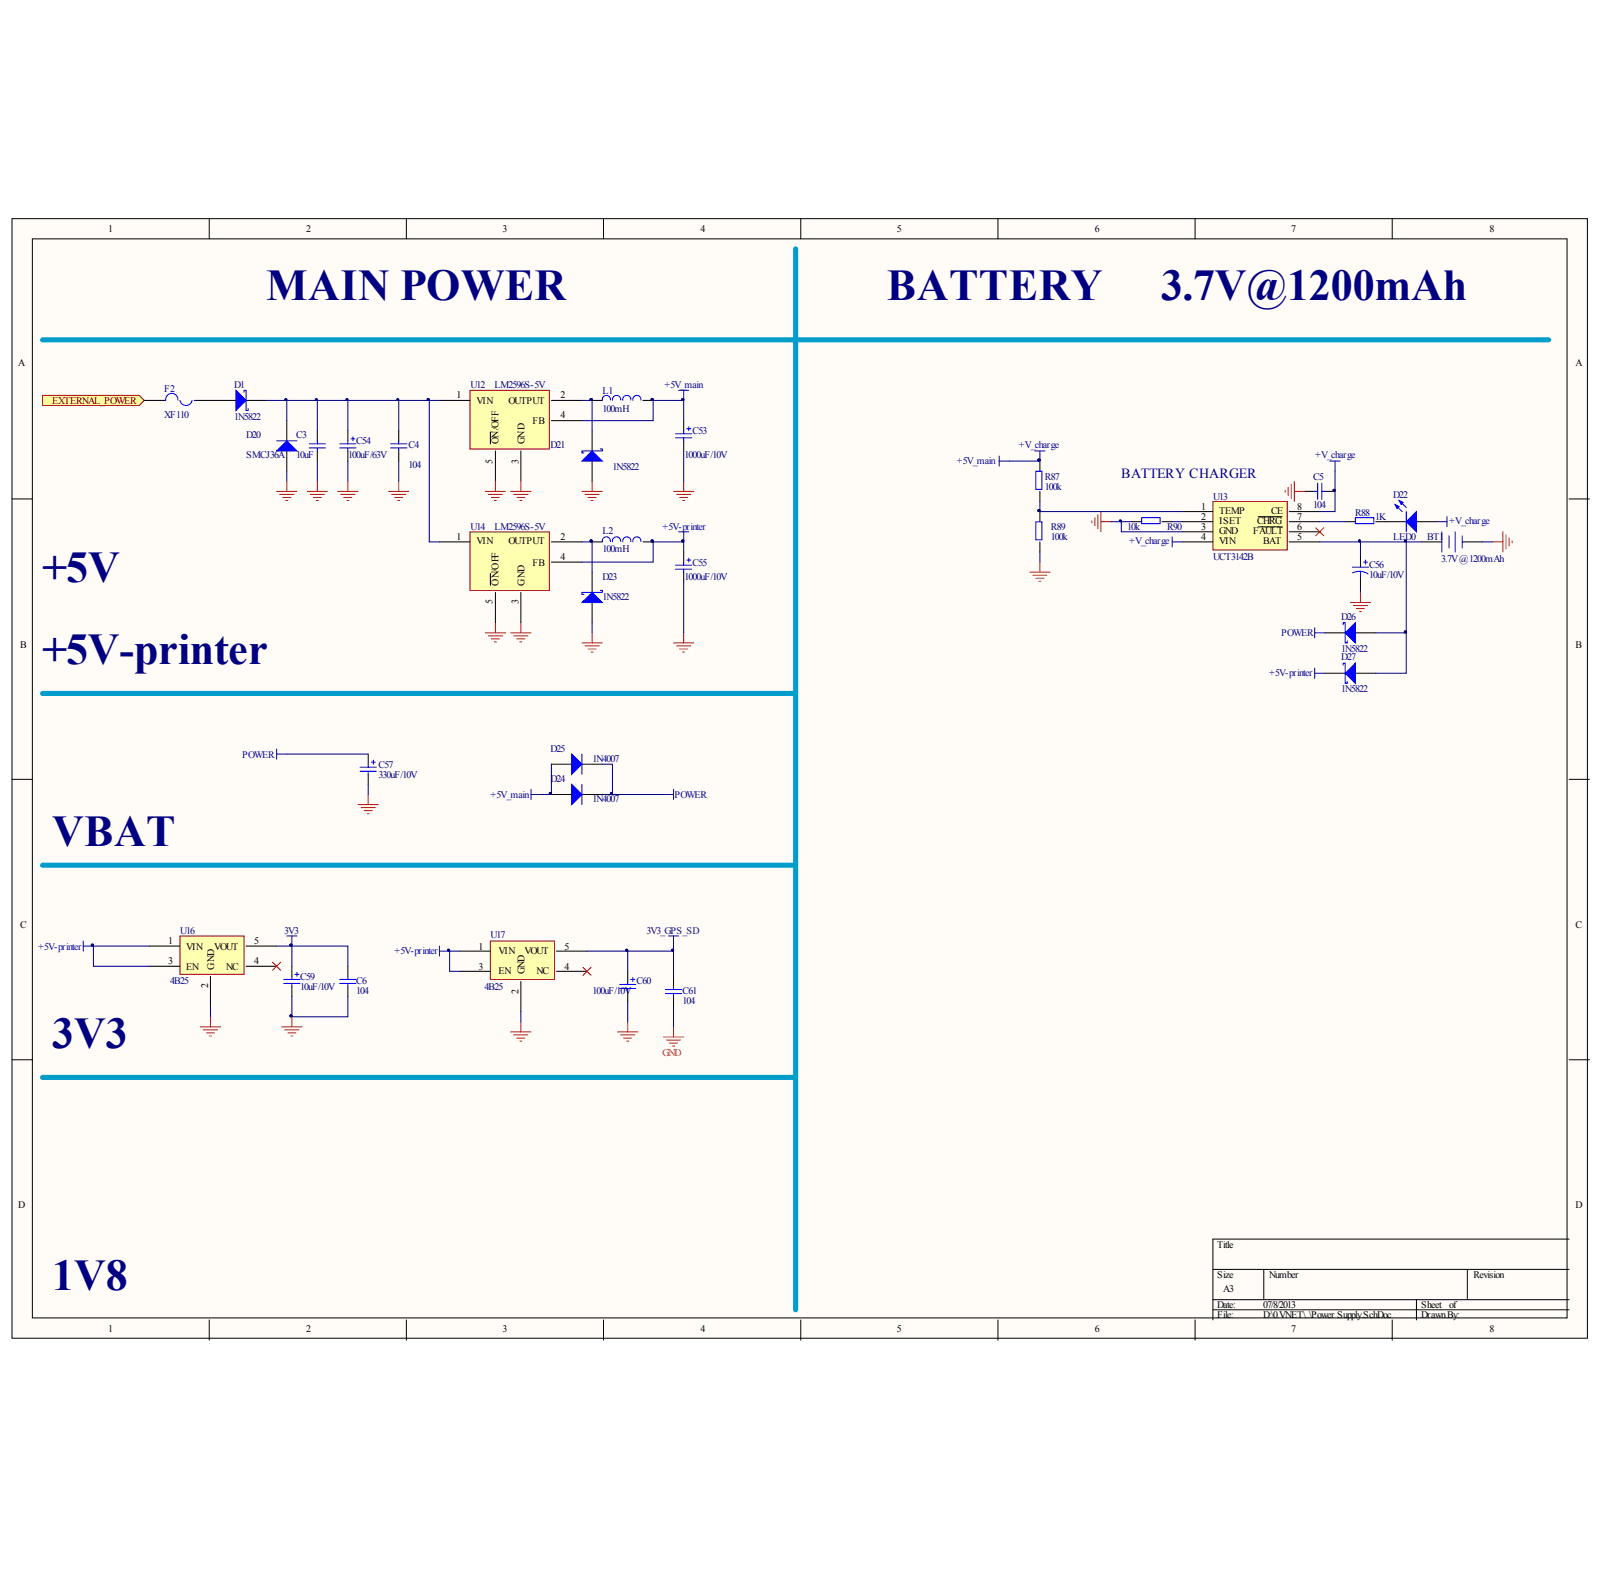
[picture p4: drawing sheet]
<svg xmlns="http://www.w3.org/2000/svg" width="100mm" height="98mm" viewBox="0 0 100 98" stroke-linecap="round" stroke-linejoin="round" font-family="sans-serif">
<defs><g id="words">
<g font-size="2.7" fill="#000080">
<text x="16.6" y="18.7">MAIN POWER</text>
<text x="55.2" y="18.7">BATTERY</text>
<text x="72.2" y="18.7">3.7V@1200mAh</text>
<text x="2.6" y="36.2">+5V</text>
<text x="2.6" y="41.3">+5V-printer</text>
<text x="3.2" y="52.7">VBAT</text>
<text x="3.2" y="65.2">3V3</text>
<text x="3.2" y="80.3">1V8</text>
</g>
<text font-size=".9" fill="#000080" x="69.7" y="29.8">BATTERY CHARGER</text>
<g font-size=".6">
<text x="6.7" y="14.4">1</text>
<text x="19.1" y="14.4">2</text>
<text x="31.3" y="14.4">3</text>
<text x="43.6" y="14.4">4</text>
<text x="55.8" y="14.4">5</text>
<text x="68.1" y="14.4">6</text>
<text x="80.3" y="14.4">7</text>
<text x="92.6" y="14.4">8</text>
<text x="1.1" y="22.8">A</text>
<text x="98" y="22.8">A</text>
<text x="28.4" y="24.8">1</text>
<text x="29.6" y="25.1">VIN</text>
<text x="30.6" y="28.9" transform="rotate(-90 30.6 28.9)">5</text>
<text x="31" y="27.6" transform="rotate(-90 31 27.6)">ON/OFF</text>
<text x="31.6" y="25.1">OUTPUT</text>
<text x="32.3" y="28.9" transform="rotate(-90 32.3 28.9)">3</text>
<text x="32.6" y="27.6" transform="rotate(-90 32.6 27.6)">GND</text>
<text x="33.1" y="26.4">FB</text>
<text x="34.9" y="24.8">2</text>
<text x="34.9" y="26">4</text>
<text x="28.4" y="33.6">1</text>
<text x="29.6" y="33.9">VIN</text>
<text x="31.6" y="33.9">OUTPUT</text>
<text x="33.1" y="35.2">FB</text>
<text x="34.9" y="33.6">2</text>
<text x="34.9" y="34.9">4</text>
<text x="74.7" y="31.7">1</text>
<text x="74.7" y="32.4">2</text>
<text x="74.7" y="33">3</text>
<text x="74.7" y="33.6">4</text>
<text x="75.8" y="32">TEMP</text>
<text x="75.8" y="32.6">ISET</text>
<text x="75.8" y="33.2">GND</text>
<text x="75.8" y="33.9">VIN</text>
<text x="77.9" y="33.2">FAULT</text>
<text x="78.2" y="32.6">CHRG</text>
<text x="78.6" y="33.9">BAT</text>
<text x="79.1" y="32">CE</text>
<text x="80.7" y="33.6">5</text>
<text x="80.7" y="33">6</text>
<text x="80.7" y="32.4">7</text>
<text x="80.7" y="31.7">8</text>
<text x="1.2" y="40.3">B</text>
<text x="30.6" y="37.6" transform="rotate(-90 30.6 37.6)">5</text>
<text x="31" y="36.5" transform="rotate(-90 31 36.5)">ON/OFF</text>
<text x="32.3" y="37.6" transform="rotate(-90 32.3 37.6)">3</text>
<text x="32.6" y="36.5" transform="rotate(-90 32.6 36.5)">GND</text>
<text x="98" y="40.3">B</text>
<text x="1.2" y="57.8">C</text>
<text x="10.5" y="58.8">1</text>
<text x="10.5" y="60">3</text>
<text x="11.6" y="59.1">VIN</text>
<text x="13.3" y="59.1">VOUT</text>
<text x="15.8" y="60">4</text>
<text x="15.8" y="58.8">5</text>
<text x="29.8" y="59.1">1</text>
<text x="31" y="59.4">VIN</text>
<text x="32.6" y="59.4">VOUT</text>
<text x="35.1" y="59.1">5</text>
<text x="98" y="57.8">C</text>
<text x="11.6" y="60.4">EN</text>
<text x="13" y="61.5" transform="rotate(-90 13 61.5)">2</text>
<text x="13.3" y="60.4" transform="rotate(-90 13.3 60.4)">GND</text>
<text x="14.1" y="60.4">NC</text>
<text x="29.8" y="60.4">3</text>
<text x="31" y="60.6">EN</text>
<text x="32.3" y="61.9" transform="rotate(-90 32.3 61.9)">2</text>
<text x="32.6" y="60.6" transform="rotate(-90 32.6 60.6)">GND</text>
<text x="33.4" y="60.6">NC</text>
<text x="35.1" y="60.4">4</text>
<text x="1.1" y="75.2">D</text>
<text x="75.7" y="77.7">Title</text>
<text x="98" y="75.2">D</text>
<text x="6.7" y="82.9">1</text>
<text x="19.1" y="82.9">2</text>
<text x="31.3" y="82.9">3</text>
<text x="43.6" y="82.9">4</text>
<text x="55.8" y="82.9">5</text>
<text x="68.1" y="82.9">6</text>
<text x="75.7" y="79.5">Size</text>
<text x="75.7" y="81.4">Date:</text>
<text x="75.7" y="82">File:</text>
<text x="76.1" y="80.4">A3</text>
<text x="78.6" y="81.4">07/8/2013</text>
<text x="78.6" y="82">D:\0.VNET\..\Power Supply.SchDoc</text>
<text x="78.9" y="79.5">Number</text>
<text x="80.3" y="82.9">7</text>
<text x="88.4" y="81.4">Sheet</text>
<text x="88.4" y="82">DrawnBy:</text>
<text x="90.2" y="81.4">of</text>
<text x="91.6" y="79.5">Revision</text>
<text x="92.6" y="82.9">8</text>
</g>
<text font-size=".6" fill="#800000" x="3.2" y="25.1">EXTERNAL_POWER</text>
<g font-size=".6" fill="#000080">
<text x="10.2" y="24.4">F2</text>
<text x="10.2" y="26">XF110</text>
<text x="14.6" y="24.1">D1</text>
<text x="14.6" y="26.1">1N5822</text>
<text x="15.3" y="27.3">D20</text>
<text x="15.3" y="28.5">SMCJ36A</text>
<text x="18.4" y="28.5">10uF</text>
<text x="18.4" y="27.3">C3</text>
<text x="21.7" y="28.5">100uF/63V</text>
<text x="22.2" y="27.6">C54</text>
<text x="25.4" y="29.1">104</text>
<text x="25.4" y="27.9">C4</text>
<text x="29.3" y="24.1">U12</text>
<text x="30.8" y="24.1">LM2596S-5V</text>
<text x="34.2" y="27.9">D21</text>
<text x="37.5" y="25.6">100mH</text>
<text x="37.5" y="24.5">L1</text>
<text x="38.1" y="29.3">1N5822</text>
<text x="42.6" y="28.5">1000uF/10V</text>
<text x="43.1" y="27">C53</text>
<text x="65" y="29.9">R87</text>
<text x="81.7" y="29.9">C5</text>
<text x="29.3" y="33">U14</text>
<text x="30.8" y="33">LM2596S-5V</text>
<text x="37.5" y="34.4">100mH</text>
<text x="37.5" y="33.2">L2</text>
<text x="43.1" y="35.2">C55</text>
<text x="65" y="30.5">100k</text>
<text x="65.4" y="33.6">100k</text>
<text x="65.4" y="33">R89</text>
<text x="70.1" y="33">10k</text>
<text x="72.6" y="33">R90</text>
<text x="75.5" y="31.1">U13</text>
<text x="75.5" y="34.9">UCT3142B</text>
<text x="81.7" y="31.6">104</text>
<text x="84.3" y="32.1">R88</text>
<text x="85.2" y="36">10uF/10V</text>
<text x="85.2" y="35.4">C56</text>
<text x="85.5" y="32.4">1K</text>
<text x="86.7" y="31">D22</text>
<text x="86.7" y="33.6">LED0</text>
<text x="88.8" y="33.6">BT1</text>
<text x="89.7" y="35">3.7V@1200mAh</text>
<text x="37.5" y="36.1">D23</text>
<text x="37.5" y="37.3">1N5822</text>
<text x="42.6" y="36.1">1000uF/10V</text>
<text x="83.4" y="38.6">D26</text>
<text x="83.4" y="40.6">1N5822</text>
<text x="83.4" y="41.1">D27</text>
<text x="23.5" y="47.8">C57</text>
<text x="34.2" y="46.8">D25</text>
<text x="36.9" y="47.4">1N4007</text>
<text x="83.4" y="43.1">1N5822</text>
<text x="23.5" y="48.4">330uF/10V</text>
<text x="34.2" y="48.7">D24</text>
<text x="36.9" y="49.9">1N4007</text>
<text x="11.2" y="58.1">U16</text>
<text x="30.5" y="58.4">U17</text>
<text x="10.6" y="61.2">4B25</text>
<text x="18.7" y="61.6">10uF/10V</text>
<text x="18.7" y="61">C59</text>
<text x="22.2" y="61.9">104</text>
<text x="22.2" y="61.2">C6</text>
<text x="30.1" y="61.6">4B25</text>
<text x="36.9" y="61.9">100uF/10V</text>
<text x="39.6" y="61.2">C60</text>
<text x="42.5" y="62.5">104</text>
<text x="42.5" y="61.9">C61</text>
</g>
<g font-size=".6" fill="#0000b4">
<text x="41.3" y="24.1">+5V_main</text>
<text x="59.5" y="28.9">+5V_main</text>
<text x="63.4" y="27.9">+V_charge</text>
<text x="81.8" y="28.5">+V_charge</text>
<text x="41.2" y="33">+5V-printer</text>
<text x="70.2" y="33.9">+V_charge</text>
<text x="90.2" y="32.6">+V_charge</text>
<text x="79.7" y="39.6">POWER</text>
<text x="15.1" y="47.2">POWER</text>
<text x="78.9" y="42.1">+5V-printer</text>
<text x="30.5" y="49.7">+5V_main</text>
<text x="42" y="49.7">POWER</text>
<text x="2.4" y="59.1">+5V-printer</text>
<text x="24.5" y="59.4">+5V-printer</text>
</g>
<g font-size=".6" fill="#11037f">
<text x="17.7" y="58.1">3V3</text>
<text x="40.2" y="58.1">3V3_GPS_SD</text>
</g>
<text font-size=".6" fill="#ee0e22" x="41.2" y="65.7">GND</text>
</g></defs>
<g fill="#fffcf8" stroke="#000" stroke-width=".06">
<path d="M.7 13.6h98v69.7h-98z"/>
<path d="M2 14.9h95.5v67.1h-95.5z"/>
</g>
<g fill="none" stroke="#000" stroke-width=".06">
<path d="M13 13.6v1.3M25.3 13.6v1.3M37.5 13.6v1.3M49.8 13.6v1.3M62.1 13.6v1.3M74.3 13.6v1.3M86.6 13.6v1.3M.7 31h1.3M97.6 31h1.3M.7 48.5h1.3M97.6 48.5h1.3M.7 65.9h1.3"/>
<path d="M75.4 79h22.2M78.6 79v1.9M91.3 79v1.9M97.6 65.9h1.3M97.6 77.1h-22.2v5M13 82.1v1.3M25.3 82.1v1.3M37.5 82.1v1.3M49.8 82.1v1.3M62.1 82.1v1.3M74.3 82.1v1.3M75.4 80.9h22.2"/>
<path d="M75.4 81.5h22.2M86.6 82.1v1.3M88.1 80.9v1.2"/>
</g>
<path d="M2.6 24.6h6.1l.3 .3-.3 .3h-6.1z" fill-rule="evenodd" fill="#ffff80" stroke="#800000" stroke-width=".06"/>
<path d="M29.2 24.3h5v3.6h-5z" fill="#ffffb0" stroke="#800000" stroke-width=".06"/>
<g fill="none" stroke="#000" stroke-width=".06">
<path d="M9 24.9h1.2M12.1 24.9h1.3M21.6 26.8v.6M21.6 28.1v.6M27.3 24.9h1.9M30.5 26.9v.7M30.8 28.1v1.8M32.4 28.1v1.8M34.3 24.9h1.9M34.3 26.2h1.9M36.8 24.9h.7M36.8 26.8v1.3"/>
<path d="M36.8 28.7v1.2M36.8 35.6v1.3M36.8 37.5v1.3M36.8 33.7h.7M40 24.9h.6M40 33.7h.6M42.5 26.2v.6M42.5 27.4v.7M42.5 34.4v.6M42.5 35.6v.6"/>
</g>
<g fill="none" stroke="#00f" stroke-width=".06">
<path d="M10.2 24.9h.1M11.1 24.9a.38 .38 0 0 0-.4-.4 .38 .38 0 0 0-.4 .4M11.9 24.9a.38 .38 0 0 1-.3 .3 .38 .38 0 0 1-.4-.3M12.1 24.9h.1M21.1 27.6h1M21.1 27.9h1M21.6 27.4v.2M21.6 27.9v.2M21.8 27.3h.3M22 27.2v.2M37.3 27.9h.2v.2h-1.3v.1h.1M37.3 36.7h.2v.2h-1.3v.1h.1"/>
<path d="M38 24.9l-.1-.2-.1-.1h-.2l-.1 .3M38 33.7l-.1-.2-.1-.1h-.2l-.1 .3M38.6 24.9v-.2l-.2-.1h-.2l-.1 .3M38.6 33.7v-.2l-.2-.1h-.2l-.1 .3M39.2 24.9v-.2l-.2-.1h-.1l-.2 .3M39.2 33.7v-.2l-.2-.1h-.1l-.2 .3M39.9 24.9l-.1-.2-.1-.1h-.2l-.1 .3M39.9 33.7l-.1-.2-.1-.1h-.2l-.1 .3M42 27h1M42 27.2h1M42 35.2h1M42 35.4h1"/>
<path d="M42.5 26.8v.2M42.5 27.2v.2M42.5 35v.2M42.5 35.4v.2M42.7 26.7h.3M42.7 34.9h.3M42.8 26.6v.2M42.8 34.7v.3"/>
</g>
<g fill="none" stroke="#ee0e22" stroke-width=".06">
<path d="M21 30.6h1.3M21.2 30.8h.9M21.4 31h.5M21.6 31.1h.1M21.6 29.9v.7M30.2 30.6h1.2M30.2 39.4h1.2M30.4 30.8h.9M30.4 39.6h.9M30.6 31h.5M30.6 39.8h.5M30.8 31.1h.1"/>
<path d="M30.8 39.9h.1M30.8 29.9v.7M30.8 38.8v.6M31.8 30.6h1.2M31.8 39.4h1.2M32 30.8h.8M32 39.6h.8M32.1 31h.6M32.1 39.8h.6M32.3 31.1h.2M32.3 39.9h.2M32.4 29.9v.7"/>
<path d="M32.4 38.8v.6M36.2 30.6h1.3M36.4 30.8h.9M36.6 31h.5M36.8 31.1h.1M36.8 29.9v.7M36.8 39.4v.6M41.9 30.6h1.3M42.1 30.8h.9M42.3 31h.5M42.5 31.1h.1M42.5 29.9v.7"/>
<path d="M42.5 39.4v.6M36.2 40h1.3M36.4 40.2h.9M36.6 40.4h.5M36.8 40.6h.1M41.9 40h1.3M42.1 40.2h.9M42.3 40.4h.5M42.5 40.6h.1"/>
</g>
<g fill="#000080" stroke="#000080" stroke-width=".06">
<circle cx="36.8" cy="24.9" r=".06"/>
<circle cx="40.6" cy="24.9" r=".06"/>
<circle cx="21.6" cy="24.9" r=".06"/>
<circle cx="42.5" cy="24.9" r=".06"/>
<circle cx="36.8" cy="33.7" r=".07"/>
<circle cx="40.6" cy="33.7" r=".07"/>
<circle cx="42.5" cy="33.7" r=".07"/>
</g>
<path d="M21.6 24.9v1.9M21.6 28.7v1.2M36.2 26.2h4.4v-1.3h1.9v1.3M42.5 28.1v1.8" fill="none" stroke="#000080" stroke-width=".06"/>
<g fill="#00f" stroke="#00f" stroke-width=".06">
<path d="M36.2 28.7l.6-.6 .7 .6z"/>
<path d="M36.2 37.5l.6-.6 .7 .6z"/>
</g>
<path d="M42.2 24.3h.6M42.2 33.1h.6M42.5 24.3v.6M42.5 33.1v.6" fill="none" stroke="#0000b4" stroke-width=".06"/>
<path d="M29.2 33.1h5v3.6h-5z" fill="#ffffb0" stroke="#800000" stroke-width=".06"/>
<path d="M27.3 33.7h1.9M30.5 35.7v.7M30.8 36.9v1.9M32.4 36.9v1.9M34.3 33.7h1.9M34.3 35h1.9" fill="none" stroke="#000" stroke-width=".06"/>
<path d="M27.3 24.9h-.6v8.8h.6" fill="none" stroke="#000080" stroke-width=".06"/>
<circle cx="26.6" cy="24.9" r=".06" fill="#000080" stroke="#000080" stroke-width=".06"/>
<path d="M11.2 58.3h4v2.3h-4z" fill="#ffffb0" stroke="#800000" stroke-width=".06"/>
<path d="M9.3 58.9h1.9M15.3 58.9h1.9M9.3 60.1h1.9M13.1 60.8v1.8M15.3 60.1h1.9M18.2 60.1v.7M18.2 61.4v.6" fill="none" stroke="#000" stroke-width=".06"/>
<path d="M17.6 60.9h1.1M17.6 61.2h1.1M18.2 60.8v.1M18.2 61.2v.2M18.3 60.6h.3M18.5 60.5v.3" fill="none" stroke="#00f" stroke-width=".06"/>
<path d="M17 59.9l.5 .5M17.5 59.9l-.5 .5" fill="none" stroke="#f00" stroke-width=".06"/>
<path d="M12.5 63.9h1.2M12.6 64.1h.9M12.8 64.3h.5M13 64.5h.2M13.1 63.3v.6M17.5 63.9h1.3M17.7 64.1h.9M17.9 64.3h.5M18.1 64.5h.1M18.2 63.3v.6" fill="none" stroke="#ee0e22" stroke-width=".06"/>
<g fill="#000080" stroke="#000080" stroke-width=".06">
<circle cx="18.1" cy="63.2" r=".06"/>
<circle cx="18.1" cy="58.8" r=".06"/>
</g>
<path d="M17.2 58.9h1v1.2M13.1 62.6v.7" fill="none" stroke="#000080" stroke-width=".06"/>
<path d="M17.8 58.2h.7M18.2 58.2v.7" fill="none" stroke="#11037f" stroke-width=".06"/>
<path d="M30.5 58.6h4v2.4h-4z" fill="#ffffb0" stroke="#800000" stroke-width=".06"/>
<g fill="none" stroke="#000" stroke-width=".06">
<path d="M64.7 28.7v.6M64.7 30.6v.6M64.7 31.8v.7M64.7 33.7v.7M83.7 32.5h.6M84.6 34.7v.6M84.6 35.9v.7M85.6 32.5h1.9M88.1 32.5h1.3M88.4 33.7h1.3M91 33.7h1.2M22.9 46.9v.7"/>
<path d="M22.9 48.2v.6M28.6 59.2h1.9M34.6 59.2h1.9M28.6 60.4h1.9M32.4 61.1v1.9M34.6 60.4h1.9M39 60.4v.7M39 61.7v.6M41.9 60.8v.6M41.9 62v.6"/>
</g>
<path d="M36.3 60.2l.5 .5M36.8 60.2l-.5 .5" fill="none" stroke="#f00" stroke-width=".06"/>
<g fill="none" stroke="#00f" stroke-width=".06">
<path d="M64.4 32.5h.4v1.1h-.4zM64.4 29.3h.4v1.2h-.4zM84.1 35.3h1M84.3 32.2h1.2v.4h-1.2zM84.6 35.6l.5 .1M84.6 35.6l-.5 .1M84.6 35.5v.4M84.8 35h.3M84.9 34.9v.2M86.8 31.4l.4 .4M87 31.1l.5 .5M87.5 31.8v1.3"/>
<path d="M89.7 33.1v1.3M90.1 33.3v.8M90.5 33.1v1.3M91 33.3v.8M22.4 47.7h1M22.4 48h1M22.9 47.6v.1M22.9 48v.2M23.1 47.4h.2M23.2 47.3v.3M38.5 61.3h1.1M38.5 61.5h1.1"/>
<path d="M39 61.1v.2M39 61.5v.2M39.2 60.9h.3M39.4 60.8v.3M41.4 61.8h1M41.4 61.6h1M41.9 61.4v.2M41.9 61.8v.2"/>
</g>
<g fill="none" stroke="#ee0e22" stroke-width=".06">
<path d="M64.1 35.6h1.2M64.2 35.8h.9M64.4 36h.5M64.6 36.2h.1M64.7 35v.6M67.9 32.4v.1M68.1 32.2v.5M68.3 32v.9M68.5 31.8v1.3M68.5 32.5h.6M84 37.5h1.3M84.2 37.7h.9"/>
<path d="M84.4 37.9h.5M84.6 38.1h.1M84.6 36.9v.6M92.9 33.7h.6M93.5 33.1v1.3M93.7 33.3v.9M93.9 33.5v.5M94.1 33.7v.1M22.3 50.1h1.2M22.5 50.3h.8M22.7 50.4h.5M22.8 50.6h.2"/>
<path d="M22.9 49.4v.7M31.8 64.2h1.2M32 64.4h.8M32.1 64.6h.6M32.3 64.8h.2M32.4 63.6v.6M38.4 64.2h1.3M38.6 64.4h.9M38.8 64.6h.5M39 64.8h.1M39 63.6v.6M41.3 64.5h1.2"/>
<path d="M41.5 64.7h.8M41.6 64.9h.5M41.8 65.1h.2M41.9 63.9v.6"/>
</g>
<g fill="none" stroke="#000080" stroke-width=".06">
<path d="M36.2 24.9h.6v1.9M36.2 33.7h.6v1.9M36.8 38.8v.6M72.9 32.5h.6M82.1 33.7h2.5v1M82.1 32.5h1.6M84.6 36.6v.3M92.2 33.7h.7M17.8 46.9h5.1M22.9 48.8v.6M36.5 59.2h2.5v1.2M39 59.2h2.9v1.6"/>
<path d="M41.9 58.9v.3M32.4 63v.6M39 62.3v1.3M41.9 62.6v1.3"/>
</g>
<g fill="#000080" stroke="#000080" stroke-width=".06">
<circle cx="41.8" cy="59.1" r=".06"/>
<circle cx="39" cy="59.1" r=".06"/>
<circle cx="36.8" cy="24.9" r=".06"/>
<circle cx="36.8" cy="33.7" r=".07"/>
<circle cx="64.6" cy="31.8" r=".06"/>
<circle cx="64.6" cy="28.6" r=".06"/>
<circle cx="84.6" cy="33.7" r=".06"/>
</g>
<path d="M41.6 58.2h.6M41.9 58.2v.7" fill="none" stroke="#11037f" stroke-width=".06"/>
<path d="M49.5 15.5v66M2.6 21.1h93.7M2.6 43.2h46.9M2.6 53.8h46.9M2.6 67h46.9" fill="none" stroke="#009cca" stroke-width=".32"/>
<g fill="#00f" stroke="#00f" stroke-width=".06">
<path d="M87.5 32.5l.6-.7v1.3z"/>
<path d="M86.8 31.4l.2 .1-.1 .1z"/>
<path d="M87 31.1l.3 .2-.1 .1z"/>
</g>
<path d="M75.4 31.2h4.7v3h-4.7z" fill="#ffffb0" stroke="#800000" stroke-width=".06"/>
<g fill="none" stroke="#000" stroke-width=".06">
<path d="M13.4 24.9h1.3M15.3 24.9h1.3M17.8 26.2v1.2M17.8 28.1v1.2M19.7 26.8v.6M19.7 28.1v.6M24.8 26.8v.6M24.8 28.1v.6M70.4 32.5h.6M72.3 32.5h.6M73.5 31.8h1.9M73.5 32.5h1.9"/>
<path d="M73.5 33.1h1.9M73.5 33.7h1.9M78.3 32.8h1.5M78.3 32.2h1.5M80.2 31.8h1.9M80.2 32.5h1.9M80.2 33.1h1.9M80.2 33.7h1.9M81.1 30.6h.7M82.4 30.6h.6M82.4 39.4h1.3M84.3 39.4h1.3"/>
<path d="M34.3 47.6h1.3M34.3 49.4h1.3M36.2 47.6h1.3M36.2 49.4h1.3M82.4 41.9h1.3M84.3 41.9h1.3M21.6 60.1v.7M21.6 61.4v.6"/>
</g>
<g fill="none" stroke="#000080" stroke-width=".06">
<path d="M16.6 24.9h10.1M17.8 24.9v1.3M17.8 29.3v.6M19.7 24.9v1.9M19.7 28.7v1.2M24.8 24.9v1.9M24.8 28.7v1.2M42.5 34.4v-.7h-1.9v1.3h-4.4M42.5 36.2v3.2M62.8 28.7h1.9M64.7 31.2v.6h8.8M64.7 34.4v.6"/>
<path d="M69.1 32.5h1.3M69.7 32.5v.6h3.8M83 29.3v2.5h-.9M84.6 33.7h3.8M87.5 33.7v5.7h-1.9M87.5 39.4v2.5h-1.9M9.3 58.9h-3.5v1.2h3.5M18.2 58.9h3.4v1.2M28.6 59.2h-.6v1.2h.6M34.3 47.6v1.8h-.6M37.5 47.6h.6v1.8h-.6M38.1 49.4h3.2"/>
<path d="M18.2 62v1.3h3.4v-1.3"/>
</g>
<g fill="#000080" stroke="#000080" stroke-width=".06">
<circle cx="69.7" cy="32.4" r=".06"/>
<circle cx="40.6" cy="33.7" r=".07"/>
<circle cx="42.5" cy="33.7" r=".07"/>
<circle cx="27.9" cy="59.1" r=".06"/>
<circle cx="34.2" cy="49.4" r=".06"/>
<circle cx="5.7" cy="58.8" r=".07"/>
<circle cx="38" cy="49.4" r=".06"/>
<circle cx="26.6" cy="24.9" r=".06"/>
<circle cx="17.8" cy="24.9" r=".06"/>
<circle cx="19.7" cy="24.9" r=".06"/>
<circle cx="24.7" cy="24.9" r=".06"/>
<circle cx="84.6" cy="33.7" r=".06"/>
<circle cx="64.6" cy="31.8" r=".06"/>
<circle cx="64.6" cy="28.6" r=".06"/>
<circle cx="83" cy="30.5" r=".06"/>
<circle cx="87.4" cy="33.7" r=".06"/>
<circle cx="87.4" cy="39.3" r=".06"/>
<circle cx="18.1" cy="58.8" r=".06"/>
<circle cx="18.1" cy="63.2" r=".06"/>
</g>
<g fill="none" stroke="#00f" stroke-width=".06">
<path d="M15.2 24.4v-.1h.1v1.2h.1v-.1M17.2 27.4h1.3M19.2 27.6h1M19.2 27.9h1M19.7 27.4v.2M19.7 27.9v.2M24.3 27.6h1M24.3 27.9h1M24.8 27.4v.2M24.8 27.9v.2M71 32.2h1.2v.4h-1.2zM81.8 30.6h.2"/>
<path d="M82 30.1v1M82.2 30.1v1M82.2 30.6h.2M83.5 38.9v-.1h.2v1.2h.1v-.1M36.2 46.9v1.3M36.2 48.8v1.3M83.5 41.4v-.1h.2v1.2h.1v-.1M21.1 61.2h1M21.1 60.9h1M21.6 60.8v.1M21.6 61.2v.2"/>
</g>
<g fill="none" stroke="#0000b4" stroke-width=".06">
<path d="M62.2 28.7h.6M62.2 28.4v.6M64.4 28.1h.6M64.7 28.1v.6M72.9 33.4v.6M72.9 33.7h.6M81.8 39.1v.6M81.8 39.4h.6M82.7 28.7h.7M83 28.7v.6M89.4 32.5h.6M90 32.1v.7"/>
<path d="M5.2 58.6v.6M5.2 58.9h.6M17.2 46.6v.6M17.2 46.9h.6M27.3 58.9v.6M27.3 59.2h.7M33 49.1v.7M33 49.4h.7M41.3 49.4h.6M41.9 49.1v.7M81.8 41.6v.6M81.8 41.9h.6"/>
</g>
<g fill="#00f" stroke="#00f" stroke-width=".06">
<path d="M35.6 46.9l.6 .7-.6 .6z"/>
<path d="M35.6 48.8l.6 .6-.6 .7z"/>
<path d="M17.2 28.1l.6-.7 .7 .7z"/>
<path d="M14.7 24.3l.6 .6-.6 .6z"/>
<path d="M83.7 39.4l.6-.6v1.2z"/>
<path d="M83.7 41.9l.6-.6v1.2z"/>
</g>
<g fill="none" stroke="#ee0e22" stroke-width=".06">
<path d="M17.2 30.6h1.3M17.4 30.8h.9M17.6 31h.5M17.8 31.1h.1M17.8 29.9v.7M19.1 30.6h1.3M19.3 30.8h.9M19.5 31h.5M19.7 31.1h.1M19.7 29.9v.7M24.2 30.6h1.2M24.4 30.8h.8"/>
<path d="M24.5 31h.6M24.7 31.1h.2M24.8 29.9v.7M79.9 30.5v.1M80.1 30.3v.5M80.3 30.1v.9M80.5 30.6h.6M80.5 29.9v1.3"/>
</g>
<path d="M81.8 32.8l.5 .5M82.3 32.8l-.5 .5" fill="none" stroke="#f00" stroke-width=".06"/>
<use href="#words"/>
</svg>
